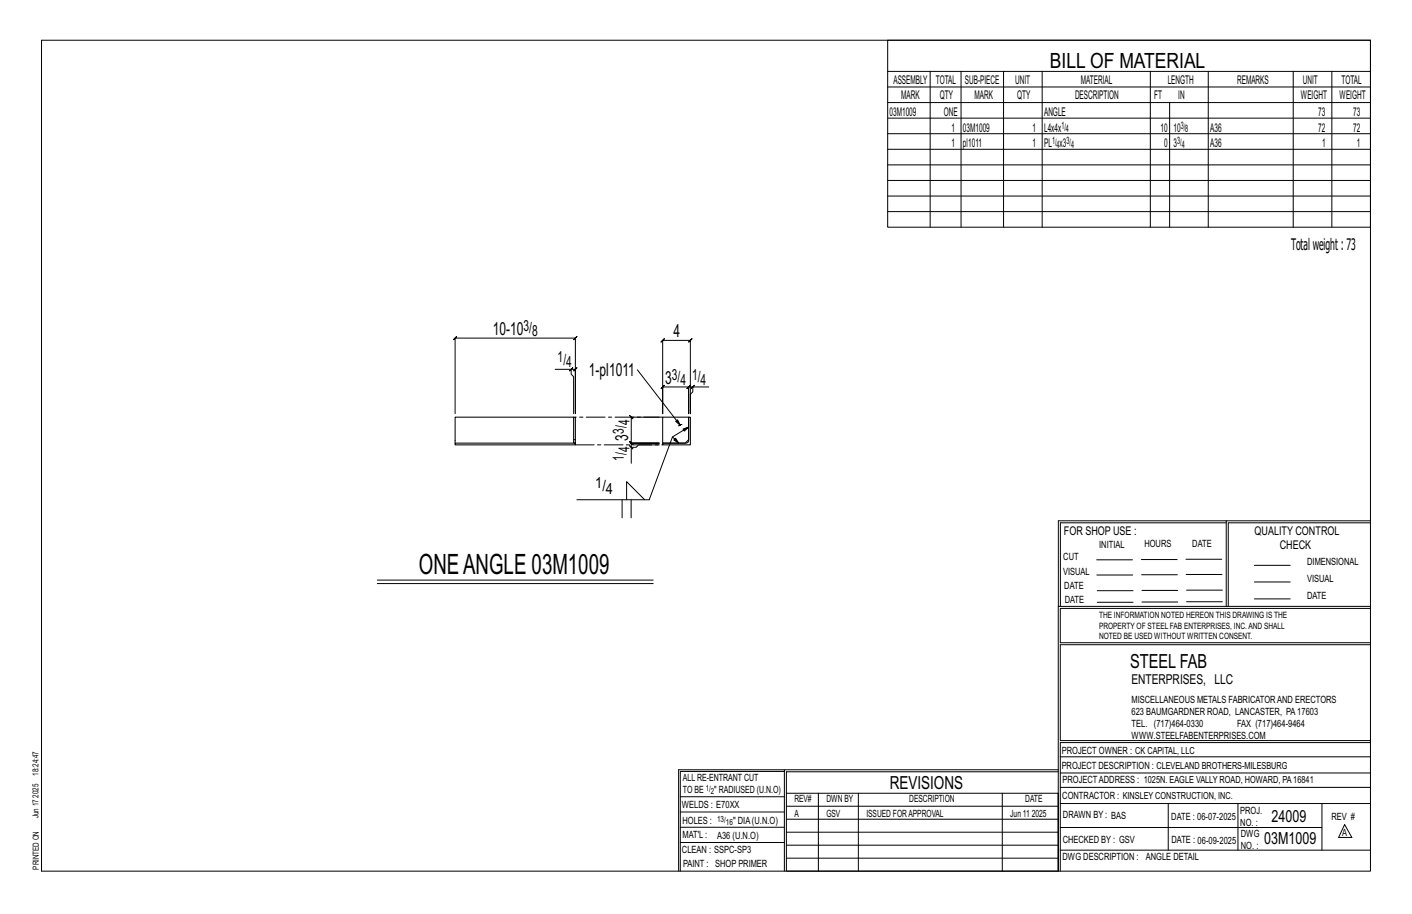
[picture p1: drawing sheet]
<svg xmlns="http://www.w3.org/2000/svg" width="432mm" height="279mm" viewBox="0 0 432 279" stroke-linecap="round" stroke-linejoin="round" font-family="sans-serif">
<defs><g id="words">
<text font-size="8.6" x="128.1" y="175.4">ONEANGLE 03M1009</text>
<text font-size="6.4" x="321.1" y="20.7">BILL OF MATERIAL</text>
<text font-size="5.9" x="345.6" y="204.1">STEEL FAB</text>
<g font-size="5.5">
<text x="150.7" y="102.4">10-10</text>
<text x="206" y="103.1">4</text>
<text x="180" y="115">1-pl1011</text>
<text x="203.4" y="117.3">3</text>
<text x="192" y="134.7" transform="rotate(-90 192 134.7)">3</text>
<text x="272.2" y="241.1">REVISIONS</text>
</g>
<g font-size="5.1">
<text x="388.9" y="251.3">24009</text>
<text x="386.6" y="258.1">03M1009</text>
</g>
<text font-size="4.9" x="394.8" y="76.4">Totalweight : 73</text>
<g font-size="4.7">
<text x="160.1" y="101.1">3/</text>
<text x="162.7" y="102.8">8</text>
<text x="170.5" y="110.7">1/</text>
<text x="173.2" y="112.3">4</text>
<text x="205.5" y="116.1">3/</text>
<text x="208.1" y="117.7">4</text>
<text x="211.6" y="116.1">1/</text>
<text x="214.3" y="117.7">4</text>
<text x="192.5" y="130" transform="rotate(-90 192.5 130)">4</text>
<text x="190.8" y="132.6" transform="rotate(-90 190.8 132.6)">3/</text>
<text x="190.8" y="140.9" transform="rotate(-90 190.8 140.9)">1/</text>
<text x="192.5" y="138.3" transform="rotate(-90 192.5 138.3)">4</text>
<text x="182" y="149.3">1/</text>
<text x="185.3" y="150.9">4</text>
</g>
<text font-size="4.2" x="346" y="209.1">ENTERPRISES, LLC</text>
<g font-size="3.7">
<text x="273.2" y="25.6">ASSEMBLY</text>
<text x="286.2" y="25.6">TOTAL</text>
<text x="295.1" y="25.6">SUB-PIECE</text>
<text x="310.4" y="25.6">UNIT</text>
<text x="330.5" y="25.6">MATERIAL</text>
<text x="357.1" y="25.6">LENGTH</text>
<text x="378.3" y="25.6">REMARKS</text>
<text x="398.4" y="25.6">UNIT</text>
<text x="410.2" y="25.6">TOTAL</text>
<text x="272.1" y="35.5">03M1009</text>
<text x="275.6" y="30.4">MARK</text>
<text x="287.4" y="30.4">QTY</text>
<text x="288.6" y="35.5">ONE</text>
<text x="298" y="30.4">MARK</text>
<text x="311" y="30.4">QTY</text>
<text x="319.3" y="35.5">ANGLE</text>
<text x="328.7" y="30.4">DESCRIPTION</text>
<text x="353" y="30.4">FT</text>
<text x="360.3" y="30.4">IN</text>
<text x="397.8" y="30.4">WEIGHT</text>
<text x="403.2" y="35.5">73</text>
<text x="409.6" y="30.4">WEIGHT</text>
<text x="413.8" y="35.5">73</text>
<text x="290.9" y="40.2">1</text>
<text x="294.5" y="40.2">03M1009</text>
<text x="315.8" y="40.2">1</text>
<text x="319.3" y="40.2">L4x4x</text>
<text x="354.9" y="40.2">10</text>
<text x="358.9" y="40.2">10</text>
<text x="370.1" y="40.2">A36</text>
<text x="403.2" y="40.2">72</text>
<text x="413.8" y="40.2">72</text>
<text x="290.9" y="45">1</text>
<text x="294.5" y="45">pl1011</text>
<text x="315.8" y="45">1</text>
<text x="319.3" y="45">PL x3</text>
<text x="356" y="45">0</text>
<text x="358.9" y="45">3</text>
<text x="370.1" y="45">A36</text>
<text x="404.3" y="45">1</text>
<text x="415" y="45">1</text>
<text x="325.3" y="163.4">FOR SHOP USE :</text>
<text x="383.7" y="163.4">QUALITY CONTROL</text>
<text x="391.4" y="167.8">CHECK</text>
</g>
<g font-size="3.1">
<text x="324.6" y="39.4">1/</text>
<text x="326" y="40.5">4</text>
<text x="361.1" y="39.4">3/</text>
<text x="362.5" y="40.5">8</text>
<text x="321.7" y="44.1">1/</text>
<text x="323.1" y="45.3">4</text>
<text x="326.1" y="44.1">3/</text>
<text x="327.5" y="45.3">4</text>
<text x="360" y="44.1">3/</text>
<text x="361.4" y="45.3">4</text>
<text x="336.2" y="167.4">INITIAL</text>
<text x="350" y="167.1">HOURS</text>
<text x="364.6" y="167.2">DATE</text>
<text x="325.2" y="171.3">CUT</text>
<text x="399.8" y="172.8">DIMENSIONAL</text>
<text x="325.1" y="175.8">VISUAL</text>
<text x="399.8" y="177.9">VISUAL</text>
<text x="325.5" y="180">DATE</text>
<text x="325.7" y="184.4">DATE</text>
<text x="399.8" y="183.1">DATE</text>
<text x="346" y="215">MISCELLANEOUS METALS FABRICATORAND ERECTORS</text>
<text x="346" y="218.6">623 BAUMGARDNER ROAD, LANCASTER, PA17603</text>
<text x="346" y="225.8">WWW.STEELFABENTERPRISES.COM</text>
<text x="346" y="222.2">TEL. (717)464-0330</text>
<text x="378.3" y="222.2">FAX (717)464-9464</text>
<text x="324.7" y="230.5">PROJECT OWNER : CK CAPITAL, LLC</text>
<text x="208.8" y="238.8">ALL RE-ENTRANT CUT</text>
<text x="324.7" y="235.1">PROJECT DESCRIPTION : CLEVELAND BROTHERS-MILESBURG</text>
<text x="324.9" y="239.5">PROJECTADDRESS : 1025N. EAGLE VALLY ROAD, HOWARD, PA16841</text>
<text x="208.8" y="242.5">TO BE</text>
<text x="218.4" y="242.5">&quot; RADIUSED (U.N.O)</text>
<text x="242.9" y="245.3">REV#</text>
<text x="252.7" y="245.3">DWN BY</text>
<text x="278.1" y="245.3">DESCRIPTION</text>
<text x="313.5" y="245.3">DATE</text>
<text x="324.9" y="244.2">CONTRACTOR : KINSLEY CONSTRUCTION, INC.</text>
<text x="208.5" y="247">WELDS : E70XX</text>
<text x="208.7" y="251.7">HOLES :</text>
<text x="224.2" y="251.8">&quot; DIA(U.N.O)</text>
<text x="242.9" y="249.9">A</text>
<text x="252.7" y="249.9">GSV</text>
<text x="264.9" y="249.9">ISSUED FORAPPROVAL</text>
<text x="309" y="249.9">Jun 11</text>
<text x="315.5" y="249.9">2025</text>
<text x="325.1" y="250">DRAWN BY : BAS</text>
<text x="358.2" y="250.5">DATE : 06-07-2025</text>
<text x="379.3" y="248.9">PROJ.</text>
<text x="407.2" y="250.5">REV #</text>
<text x="208.7" y="256.3">MAT'L :</text>
<text x="219.3" y="256.4">A36 (U.N.O)</text>
<text x="325" y="257.6">CHECKED BY : GSV</text>
<text x="358.3" y="257.7">DATE : 06-09-2025</text>
<text x="379.3" y="252.5">NO. :</text>
<text x="379.5" y="255.9">DWG</text>
<text x="410.5" y="255.5">A</text>
<text x="208.6" y="260.7">CLEAN : SSPC-SP3</text>
<text x="324.9" y="262.9">DWG DESCRIPTION :</text>
<text x="350.4" y="263">ANGLE DETAIL</text>
<text x="379.5" y="259.5">NO. :</text>
<text x="208.9" y="265">PAINT : SHOP PRIMER</text>
</g>
<g font-size="2.7">
<text x="336.1" y="189">THE INFORMATION NOTED HEREON THIS DRAWING IS THE</text>
<text x="336.1" y="195.4">NOTED BE USED WITHOUT WRITTEN CONSENT.</text>
<text x="336.1" y="192.2">PROPERTY OF STEEL FAB ENTERPRISES, INC.AND SHALL</text>
</g>
<g font-size="2.6">
<text x="215.9" y="241.8">1/</text>
<text x="217.4" y="242.7">2</text>
<text x="219.3" y="251.1">13/</text>
<text x="222" y="252.1">16</text>
</g>
<g font-size="2.5">
<text x="11.7" y="237.1" transform="rotate(-90 11.7 237.1)">18:24:47</text>
<text x="11.8" y="243.8" transform="rotate(-90 11.8 243.8)">2025</text>
<text x="11.8" y="250.1" transform="rotate(-90 11.8 250.1)">Jun 17</text>
<text x="11.9" y="265.8" transform="rotate(-90 11.9 265.8)">PRINTED ON</text>
</g>
</g></defs>
<g fill="none" stroke="#000" stroke-width=".31">
<path d="M12.7 12.3h406.4v254h-406.4zM271.5 12.3h147.6v57.2h-147.6zM271.5 21.8h147.6M271.5 26.6h147.6M271.5 31.4h147.6M271.5 36.1h147.6M284.5 21.8v47.7M293.9 21.8v47.7M306.9 21.8v47.7M318.7 21.8v47.7M351.8 21.8v47.7M357.7 31.4v38.1"/>
<path d="M369.5 21.8v47.7M395.5 21.8v47.7M407.3 21.8v47.7M271.5 40.9h147.6M271.5 45.6h147.6M271.5 50.4h147.6M271.5 55.2h147.6M271.5 59.9h147.6M271.5 64.7h147.6M169.8 112.9h4.9v1.5l.7 .7v11.4M174.7 112.9l.5-.5-1 1zM174.7 112.9h1.3l-.5 .5 1-1-.5 .5v13.6v-23.2l.5-.5-1 1 .5-.5h-36.8l.5-.5-1 1 .5-.5v23.2"/>
<path d="M194.9 113l13.1 17-1.4-1.2 .6-.5 .8 1.7M211.9 118.3l.5-.5-1 1zM211.9 118.3h-1.3l.5-.5-1 1 .5-.5v8.2v-8.2l.5-.5-1 1 .5-.5h-8l.5-.5-1 1 .5-.5v8.2v-22.4l-.5 .5 1-1-.5 .5h8.5l-.5 .5 1-1-.5 .5v22.4v-6l.8-.7v-1.5h4.9M192.5 136.2l1 1zM201.6 136h-6.3l-.8 .7h-1.5v4.9M201.6 127.5h-8.6l-.5-.5 1 1-.5-.5v8l-.5-.5 1 1-.5-.5h8.6h-8.6l-.5-.5 1 1-.5-.5v1.2M207.6 135.5l-1-1.5-.5 .5 1.5 1-1.9-1.9-7.2 19.2h-22.1M208 130l-.6 .2M208.5 129.8l-.5 .2M210.6 130.6l-1.7 .5 .4 .7 1.3-1.2-4.9 3M190.2 152.8v5.5M191.6 152.8v-5.6l5.6 5.6"/>
<path d="M193 152.8v5.5M375 159.8h-50.7v25.6M375 159.2h-51.3l-.1 107.1M419.1 159.2h-44.1v26.2M419.1 159.8h-43.5v25.6M115.4 177.3h84.3M115.4 178.4h84.3M335.4 171.1h10.9M335.4 175.8h11M349 171h11M349.1 175.7h11M362.7 171h10.9"/>
<path d="M362.7 175.6h11M383.6 172.8h11M383.6 177.9h11M323.7 185.4h95.4M335.5 184.1h11M335.5 180.6h11M349.2 184h11M349.2 180.5h11M362.9 180.4h10.9M362.9 184h10.9M383.6 183.1h11M419.1 186h-94.9v10.5h94.9"/>
<path d="M419.1 197.1h-94.9v29.3h94.9v.6h-94.9v39.3M239.9 235.8h-31.9v30.5M239.9 235.3h-32.4v31M323.6 235.3h-83.7v31M323.6 235.9h-83.1v6.6M324.2 236.3h94.9M324.2 231.4h94.9M208 252.9h31.9M208 257.5h31.9M208 243.6h31.9M208 248.2h31.9M240.5 242.5h83.1v23.8h-83.1z"/>
<path d="M240.5 258.4h83.1M240.5 254.4h83.1M240.5 250.4h83.1M240.5 246.5h83.1M250.3 242.5v23.8M262.5 242.5v23.8M306.5 242.5v23.8M324.2 253h80.1M324.2 245.6h94.9M324.2 259.9h94.9M324.2 240.7h94.9M357.3 245.6v14.3"/>
<path d="M378.6 245.6v14.3M404.3 245.6v14.3M411.2 252.1l2.2 3.9h-4zM240.5 262.3h83.1"/>
</g>
<path d="M139.2 135.5h36.8v.5h-36.8zM175.4 127.5h.6v8h-.6zM175.4 127.5h-36.2v8M202.6 127.5h8v6.9l-1.1 1.1h-6.9zM210.6 127.5h.5v8.5h-8.5v-.5h7.2a.79 .79 0 0 0 .8-.8z" fill="none" stroke="#000" stroke-width=".32"/>
<path d="M176 134.4h-.6" fill="none" stroke="#000" stroke-width=".31" stroke-dasharray="2 1.4"/>
<path d="M176 136h26.6M202.6 127.5h-26.6" fill="none" stroke="#000" stroke-width=".31" stroke-dasharray="5.8 1 1 1"/>
<use href="#words"/>
</svg>
